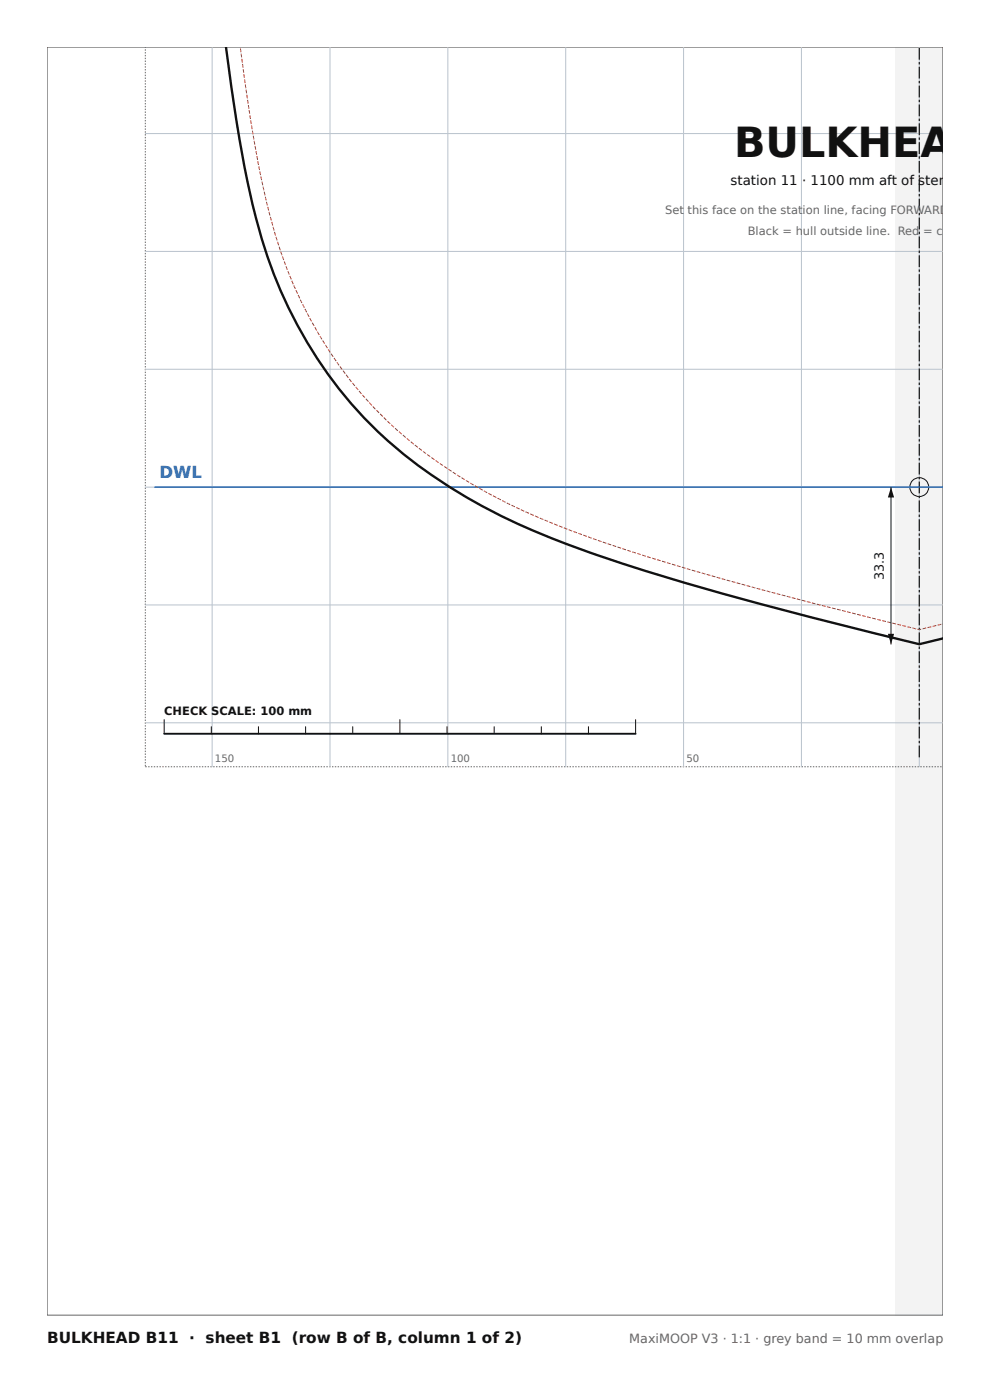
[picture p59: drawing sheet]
<svg xmlns="http://www.w3.org/2000/svg" width="210mm" height="297mm" viewBox="0 0 210 297" stroke-linecap="round" stroke-linejoin="round" font-family="sans-serif">
<defs><g id="words">
<text font-size="8.8" fill="#111" x="155.7" y="33.3">BULKHEAD</text>
<text font-size="3.5" fill="#1f5fa8" x="33.8" y="101.5">DWL</text>
<text font-size="3.2" fill="#111" x="10" y="285">BULKHEAD B11 · sheet B1 (row B of B, column 1 of 2)</text>
<text font-size="2.8" fill="#111" x="155" y="39.3">station 11 · 1100 mm aft of stem head ·</text>
<text font-size="2.7" fill="#111" x="187.5" y="123" transform="rotate(-90 187.5 123)">33.3</text>
<text font-size="2.7" fill="#666" x="133.5" y="285">MaxiMOOP V3 · 1:1 · grey band = 10 mm overlap</text>
<g font-size="2.4" fill="#666">
<text x="141.1" y="45.3">Set this face on the station line, facing FORWARD (bulkhe</text>
<text x="158.6" y="49.8">Black = hull outside line. Red = cut line for</text>
</g>
<text font-size="2.4" fill="#111" x="34.8" y="151.7">CHECK SCALE: 100 mm</text>
<g font-size="2.2" fill="#666">
<text x="45.6" y="161.7">150</text>
<text x="95.6" y="161.7">100</text>
<text x="145.6" y="161.7">50</text>
</g>
</g></defs>
<path d="M30.8 9.9v152.8M30.8 162.7h169.3" fill="none" stroke="#666" stroke-width=".21" stroke-dasharray=".3 .3" stroke-linecap="butt"/>
<circle cx="195" cy="103.3" r="2" fill="none" stroke="#111" stroke-width=".21"/>
<g fill="#111">
<path d="M188.3 134.5h1.4l-.7 2.2z"/>
<path d="M189 103.3l.7 2.2h-1.4z"/>
</g>
<path d="M10 10h190v269h-190z" fill="none" stroke="#666" stroke-width=".21"/>
<g fill="none" stroke="#b9c2cc" stroke-width=".21">
<path d="M45 9.9v152.8M70 9.9v152.8M95 9.9v152.8M120 9.9v152.8M145 9.9v152.8M170 9.9v152.8M195 9.9v152.8M30.8 28.3h169.3M30.8 53.3h169.3M30.8 78.3h169.3M30.8 103.3h169.3M30.8 128.3h169.3"/>
<path d="M30.8 153.3h169.3"/>
</g>
<path d="M195 160.7v-150.8" fill="none" stroke="#111" stroke-width=".25" stroke-dasharray="2.5 .5 .5 .5" stroke-linecap="butt"/>
<path d="M32.8 103.3h167.3" fill="none" stroke="#1f5fa8" stroke-width=".3"/>
<path d="M47.9 9.9a303.6 303.6 0 0 0 6.4 36.2 92.6 92.6 0 0 0 44.7 59.4 163.7 163.7 0 0 0 33.1 14.1 814.7 814.7 0 0 0 62.9 17.1l5.1-1.3" fill="none" stroke="#111" stroke-width=".5"/>
<path d="M200.1 132.3l-5.1 1.3a877 877 0 0 1-61.9-16.9 154.7 154.7 0 0 1-36.1-15.9 89.3 89.3 0 0 1-39.8-55.4 267 267 0 0 1-6.2-35.5" fill="none" stroke="#c0392b" stroke-width=".21" stroke-dasharray=".8 .3" stroke-linecap="butt"/>
<path d="M189 103.3v33.4M34.8 152.7v3M44.8 154.2v1.5M54.8 154.2v1.5M64.8 154.2v1.5M74.8 154.2v1.5M84.8 152.7v3M94.8 154.2v1.5M104.8 154.2v1.5M114.8 154.2v1.5M124.8 154.2v1.5M134.8 152.7v3" fill="none" stroke="#111" stroke-width=".21"/>
<path d="M34.8 155.7h100" fill="none" stroke="#111" stroke-width=".4"/>
<use href="#words"/>
</svg>
